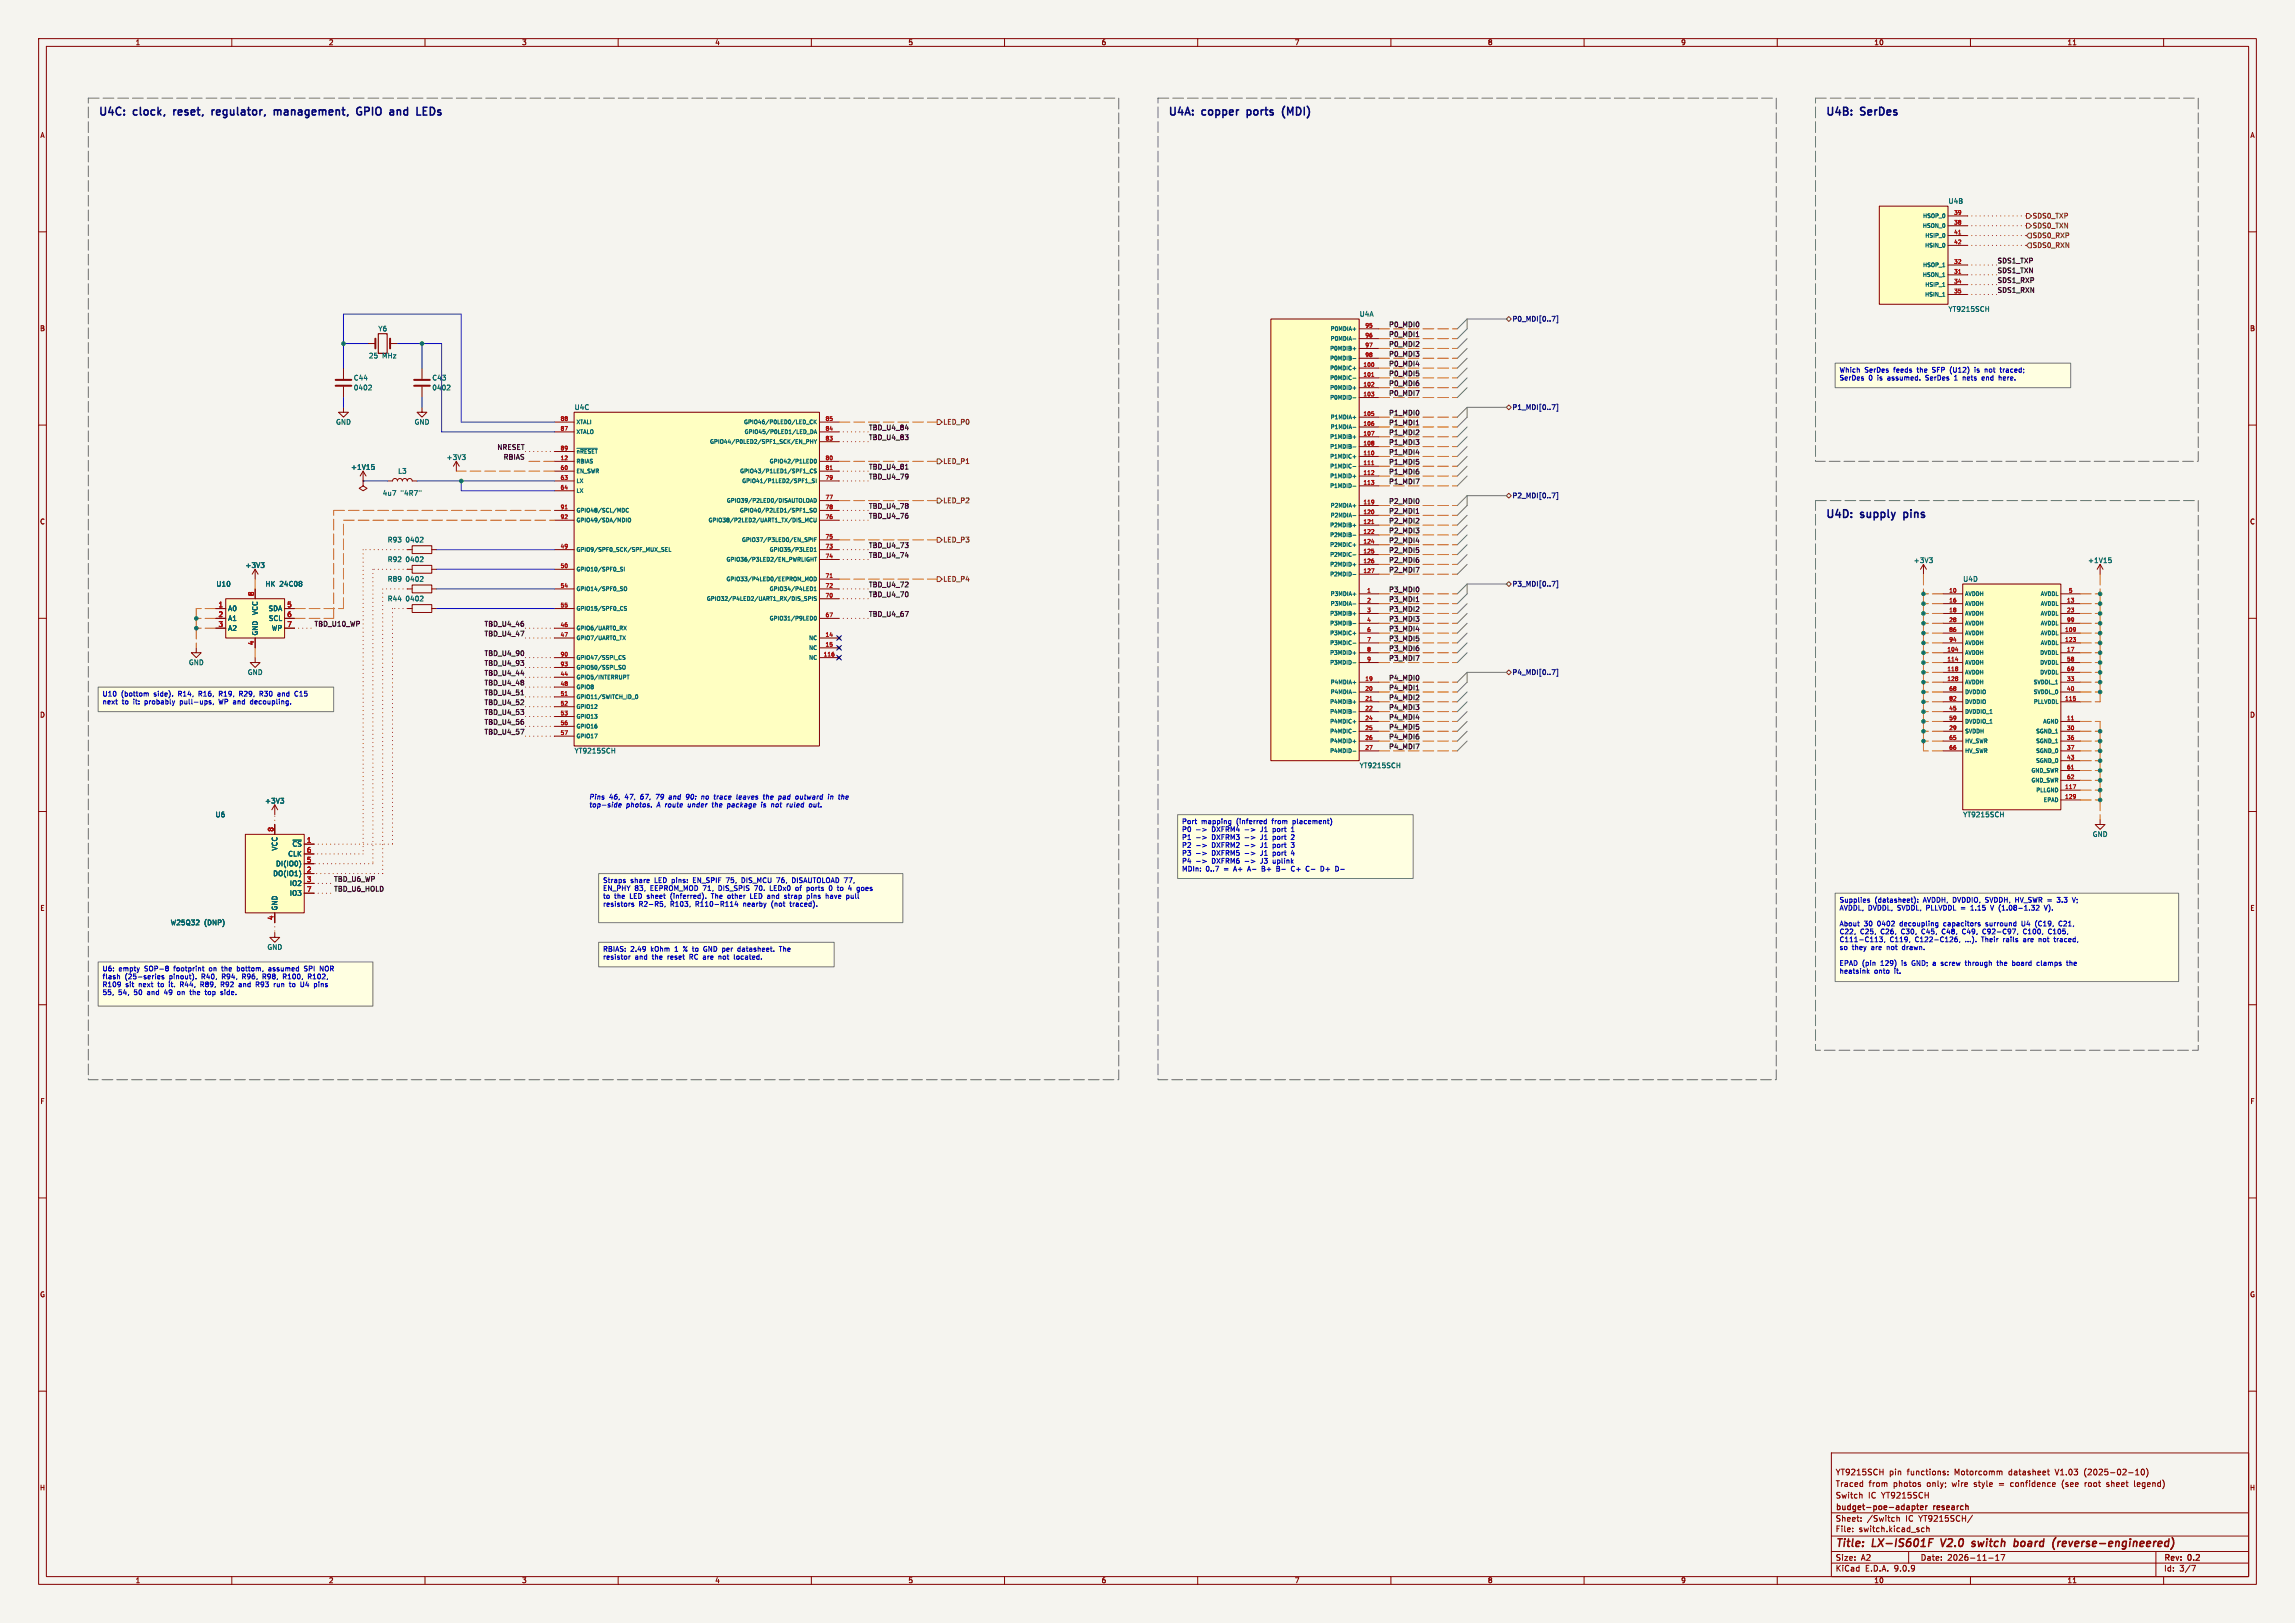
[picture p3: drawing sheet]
<svg xmlns="http://www.w3.org/2000/svg" width="594mm" height="420mm" viewBox="0 0 594 420" stroke-linecap="round" stroke-linejoin="round" font-family="sans-serif">
<defs><g id="words">
<g font-size="2.8" fill="#000084">
<text x="25.4" y="30.9">U4C:</text>
<text x="34.7" y="30.9">clock,</text>
<text x="45.9" y="30.9">reset,</text>
<text x="56.6" y="30.9">regulator,</text>
<text x="73.5" y="30.9">management,</text>
<text x="95.7" y="30.9">GPIO</text>
<text x="105.1" y="30.9">and</text>
<text x="112.8" y="30.9">LEDs</text>
<text x="302.3" y="30.9">U4A:</text>
<text x="311.3" y="30.9">copper</text>
<text x="323.7" y="30.9">ports</text>
<text x="333.6" y="30.9">(MDI)</text>
<text x="472.4" y="30.9">U4B:</text>
<text x="481.7" y="30.9">SerDes</text>
<text x="472.4" y="135">U4D:</text>
<text x="481.7" y="135">supply</text>
<text x="493.7" y="135">pins</text>
</g>
<g font-size="2.8" fill="#840000">
<text x="475" y="400.9">Title:</text>
<text x="484.7" y="400.9">LX-IS601F</text>
<text x="503.3" y="400.9">V2.0</text>
<text x="512.1" y="400.9">switch</text>
<text x="523.7" y="400.9">board</text>
<text x="534.5" y="400.9">(reverse-engineered)</text>
</g>
<g font-size="2.1" fill="#840000">
<text x="475" y="382">YT9215SCH</text>
<text x="488.9" y="382">pin</text>
<text x="493.7" y="382">functions:</text>
<text x="506" y="382">Motorcomm</text>
<text x="520.2" y="382">datasheet</text>
<text x="532.4" y="382">V1.03</text>
<text x="540" y="382">(2025-02-10)</text>
<text x="475" y="388">Switch</text>
<text x="475" y="385">Traced</text>
<text x="483.5" y="388">IC YT9215SCH</text>
<text x="483.7" y="385">from</text>
<text x="490.1" y="385">photos</text>
<text x="498.9" y="385">only;</text>
<text x="505.6" y="385">wire</text>
<text x="511.4" y="385">style</text>
<text x="517.9" y="385">=</text>
<text x="521.1" y="385">confidence</text>
<text x="534.5" y="385">(see</text>
<text x="540.6" y="385">root</text>
<text x="546.4" y="385">sheet</text>
<text x="553.7" y="385">legend)</text>
<text x="475" y="394">Sheet:</text>
<text x="475" y="391.2">budget-poe-adapter</text>
<text x="483.2" y="394">/Switch</text>
<text x="493.3" y="394">IC YT9215SCH/</text>
<text x="500.5" y="391.2">research</text>
<text x="475" y="396.7">File:</text>
<text x="481.1" y="396.7">switch.kicad_sch</text>
<text x="475" y="406.9">KiCad</text>
<text x="475" y="404.1">Size:</text>
<text x="481.7" y="404.1">A2</text>
<text x="482.7" y="406.9">E.D.A.</text>
<text x="490.3" y="406.9">9.0.9</text>
<text x="497" y="404.1">Date:</text>
<text x="504" y="404.1">2026-11-17</text>
<text x="560" y="404.3">Rev:</text>
<text x="560" y="406.9">Id:</text>
<text x="564.1" y="406.9">3/7</text>
<text x="566.4" y="404.3">0.2</text>
</g>
<g font-size="1.8" fill="#840000">
<text x="35" y="11.9">1</text>
<text x="85" y="11.9">2</text>
<text x="135" y="11.9">3</text>
<text x="185" y="11.9">4</text>
<text x="235" y="11.9">5</text>
<text x="285" y="11.9">6</text>
<text x="335" y="11.9">7</text>
<text x="385" y="11.9">8</text>
<text x="435" y="11.9">9</text>
<text x="485" y="11.9">10</text>
<text x="535" y="11.9">11</text>
<text x="10.3" y="35.9">A</text>
<text x="582.3" y="35.9">A</text>
<text x="10.3" y="85.9">B</text>
<text x="582.3" y="85.9">B</text>
<text x="10.3" y="135.9">C</text>
<text x="582.3" y="135.9">C</text>
<text x="10.3" y="185.9">D</text>
<text x="582.3" y="185.9">D</text>
<text x="10.3" y="235.9">E</text>
<text x="582.3" y="235.9">E</text>
<text x="10.3" y="285.9">F</text>
<text x="582.3" y="285.9">F</text>
<text x="10.3" y="335.9">G</text>
<text x="582.3" y="335.9">G</text>
<text x="10.2" y="385.9">H</text>
<text x="582.2" y="385.9">H</text>
<text x="35" y="409.9">1</text>
<text x="85" y="409.9">2</text>
<text x="135" y="409.9">3</text>
<text x="185" y="409.9">4</text>
<text x="235" y="409.9">5</text>
<text x="285" y="409.9">6</text>
<text x="335" y="409.9">7</text>
<text x="385" y="409.9">8</text>
<text x="435" y="409.9">9</text>
<text x="485" y="409.9">10</text>
<text x="535" y="409.9">11</text>
</g>
<g font-size="1.8" fill="#006464">
<text x="504.2" y="52.9">U4B</text>
<text x="351.8" y="82.1">U4A</text>
<text x="504.2" y="80.9">YT9215SCH</text>
<text x="97.8" y="86">Y6</text>
<text x="95.4" y="92.9">25</text>
<text x="98.9" y="92.9">MHz</text>
<text x="91.4" y="98.7">C44</text>
<text x="91.4" y="101.2">0402</text>
<text x="111.8" y="98.7">C43</text>
<text x="111.8" y="101.2">0402</text>
<text x="148.6" y="106.3">U4C</text>
<text x="86.9" y="110.1">GND</text>
<text x="107.2" y="110.1">GND</text>
<text x="115.5" y="119.2">+3V3</text>
<text x="90.7" y="121.8">+1V15</text>
<text x="102.9" y="122.8">L3</text>
<text x="99" y="128.5">4u7</text>
<text x="103.7" y="128.5">&quot;4R7&quot;</text>
<text x="100.2" y="140.6">R93</text>
<text x="104.8" y="140.6">0402</text>
<text x="63.4" y="147.2">+3V3</text>
<text x="100.2" y="145.6">R92</text>
<text x="104.8" y="145.6">0402</text>
<text x="495.2" y="145.9">+3V3</text>
<text x="540.3" y="145.9">+1V15</text>
<text x="55.9" y="152">U10</text>
<text x="68.6" y="152">HK</text>
<text x="72.4" y="152">24C08</text>
<text x="100.2" y="155.8">R44</text>
<text x="100.2" y="150.7">R89</text>
<text x="104.8" y="155.8">0402</text>
<text x="104.8" y="150.7">0402</text>
<text x="508" y="150.7">U4D</text>
<text x="58.9" y="158.3">A0</text>
<text x="58.9" y="160.9">A1</text>
<text x="66.9" y="159.3" transform="rotate(-90 66.9 159.3)">VCC</text>
<text x="69.4" y="158.3">SDA</text>
<text x="69.4" y="160.9">SCL</text>
<text x="58.9" y="163.4">A2</text>
<text x="66.9" y="164.6" transform="rotate(-90 66.9 164.6)">GND</text>
<text x="70.2" y="163.4">WP</text>
<text x="48.8" y="172.3">GND</text>
<text x="64" y="174.9">GND</text>
<text x="148.6" y="195.2">YT9215SCH</text>
<text x="351.8" y="199">YT9215SCH</text>
<text x="68.5" y="208.1">+3V3</text>
<text x="55.7" y="211.7">U6</text>
<text x="508" y="211.7">YT9215SCH</text>
<text x="72" y="220.2" transform="rotate(-90 72 220.2)">VCC</text>
<text x="74.5" y="221.8">CLK</text>
<text x="75.5" y="219.3">~{CS}</text>
<text x="541.5" y="216.8">GND</text>
<text x="70.6" y="226.9">DO(IO1)</text>
<text x="71.3" y="224.4">DI(IO0)</text>
<text x="74.9" y="229.5">IO2</text>
<text x="74.9" y="232">IO3</text>
<text x="44.1" y="239.6">W25Q32</text>
<text x="52.8" y="239.6">(DNP)</text>
<text x="72" y="235.7" transform="rotate(-90 72 235.7)">GND</text>
<text x="69.1" y="246">GND</text>
</g>
<g font-size="1.8" fill="#725600">
<text x="526" y="59.3">SDS0_TXN</text>
<text x="526" y="56.7">SDS0_TXP</text>
<text x="526" y="64.4">SDS0_RXN</text>
<text x="526" y="61.8">SDS0_RXP</text>
<text x="244" y="110.1">LED_P0</text>
<text x="244" y="120.2">LED_P1</text>
<text x="244" y="130.4">LED_P2</text>
<text x="244" y="140.6">LED_P3</text>
<text x="244" y="150.7">LED_P4</text>
</g>
<g font-size="1.8" fill="#0f0f0f">
<text x="516.9" y="70.8">SDS1_TXN</text>
<text x="516.9" y="68.2">SDS1_TXP</text>
<text x="516.9" y="75.9">SDS1_RXN</text>
<text x="516.9" y="73.3">SDS1_RXP</text>
<text x="359.4" y="87.3">P0_MDI1</text>
<text x="359.4" y="84.7">P0_MDI0</text>
<text x="359.4" y="89.8">P0_MDI2</text>
<text x="359.4" y="94.9">P0_MDI4</text>
<text x="359.4" y="92.4">P0_MDI3</text>
<text x="359.4" y="97.4">P0_MDI5</text>
<text x="359.4" y="100">P0_MDI6</text>
<text x="359.4" y="102.5">P0_MDI7</text>
<text x="359.4" y="107.6">P1_MDI0</text>
<text x="224.8" y="111.4">TBD_U4_84</text>
<text x="224.8" y="114">TBD_U4_83</text>
<text x="359.4" y="112.7">P1_MDI2</text>
<text x="359.4" y="110.1">P1_MDI1</text>
<text x="128.6" y="116.5">NRESET</text>
<text x="130.2" y="119">RBIAS</text>
<text x="359.4" y="115.2">P1_MDI3</text>
<text x="359.4" y="117.8">P1_MDI4</text>
<text x="224.8" y="121.6">TBD_U4_81</text>
<text x="224.8" y="124.1">TBD_U4_79</text>
<text x="359.4" y="120.3">P1_MDI5</text>
<text x="359.4" y="122.8">P1_MDI6</text>
<text x="359.4" y="125.4">P1_MDI7</text>
<text x="224.8" y="131.7">TBD_U4_78</text>
<text x="359.4" y="130.5">P2_MDI0</text>
<text x="224.8" y="134.3">TBD_U4_76</text>
<text x="359.4" y="135.5">P2_MDI2</text>
<text x="359.4" y="133">P2_MDI1</text>
<text x="224.8" y="141.9">TBD_U4_73</text>
<text x="359.4" y="143.2">P2_MDI5</text>
<text x="359.4" y="138.1">P2_MDI3</text>
<text x="359.4" y="140.6">P2_MDI4</text>
<text x="224.8" y="144.4">TBD_U4_74</text>
<text x="359.4" y="148.2">P2_MDI7</text>
<text x="359.4" y="145.7">P2_MDI6</text>
<text x="224.8" y="152.1">TBD_U4_72</text>
<text x="224.8" y="154.6">TBD_U4_70</text>
<text x="359.4" y="153.3">P3_MDI0</text>
<text x="359.4" y="155.9">P3_MDI1</text>
<text x="224.8" y="159.7">TBD_U4_67</text>
<text x="359.4" y="160.9">P3_MDI3</text>
<text x="359.4" y="158.4">P3_MDI2</text>
<text x="81.3" y="162.2">TBD_U10_WP</text>
<text x="125.3" y="164.8">TBD_U4_47</text>
<text x="125.3" y="162.2">TBD_U4_46</text>
<text x="359.4" y="166">P3_MDI5</text>
<text x="359.4" y="163.5">P3_MDI4</text>
<text x="125.3" y="172.4">TBD_U4_93</text>
<text x="125.3" y="169.8">TBD_U4_90</text>
<text x="359.4" y="171.1">P3_MDI7</text>
<text x="359.4" y="168.6">P3_MDI6</text>
<text x="125.3" y="177.5">TBD_U4_48</text>
<text x="125.3" y="174.9">TBD_U4_44</text>
<text x="125.3" y="180">TBD_U4_51</text>
<text x="359.4" y="176.2">P4_MDI0</text>
<text x="359.4" y="178.7">P4_MDI1</text>
<text x="125.3" y="185.1">TBD_U4_53</text>
<text x="125.3" y="182.5">TBD_U4_52</text>
<text x="359.4" y="181.3">P4_MDI2</text>
<text x="359.4" y="183.8">P4_MDI3</text>
<text x="125.3" y="190.2">TBD_U4_57</text>
<text x="125.3" y="187.6">TBD_U4_56</text>
<text x="359.4" y="188.9">P4_MDI5</text>
<text x="359.4" y="191.4">P4_MDI6</text>
<text x="359.4" y="186.3">P4_MDI4</text>
<text x="359.4" y="194">P4_MDI7</text>
<text x="86.4" y="230.8">TBD_U6_HOLD</text>
<text x="86.4" y="228.3">TBD_U6_WP</text>
</g>
<g font-size="1.8" fill="#000084">
<text x="391.4" y="83.4">P0_MDI[0..7]</text>
<text x="391.4" y="106.3">P1_MDI[0..7]</text>
<text x="391.4" y="129.1">P2_MDI[0..7]</text>
<text x="391.4" y="152">P3_MDI[0..7]</text>
<text x="391.4" y="174.9">P4_MDI[0..7]</text>
</g>
<g font-size="1.8" fill="#0000c2">
<text x="476" y="96.7">Which</text>
<text x="476" y="98.8">SerDes</text>
<text x="482.6" y="96.7">SerDes</text>
<text x="483.7" y="98.8">0</text>
<text x="486" y="98.8">is</text>
<text x="488.8" y="98.8">assumed.</text>
<text x="490.3" y="96.7">feeds</text>
<text x="496.5" y="96.7">the</text>
<text x="498.9" y="98.8">SerDes</text>
<text x="500.6" y="96.7">SFP</text>
<text x="505.4" y="96.7">(U12)</text>
<text x="506.5" y="98.8">1</text>
<text x="508.9" y="98.8">nets</text>
<text x="512" y="96.7">is</text>
<text x="514.1" y="98.8">end</text>
<text x="514.8" y="96.7">not</text>
<text x="518.6" y="98.8">here.</text>
<text x="519" y="96.7">traced;</text>
<text x="26.4" y="180.6">U10</text>
<text x="26.4" y="182.6">next</text>
<text x="31.3" y="180.6">(bottom</text>
<text x="31.6" y="182.6">to</text>
<text x="34.6" y="182.6">it:</text>
<text x="37.7" y="182.6">probably</text>
<text x="40" y="180.6">side).</text>
<text x="46.5" y="180.6">R14,</text>
<text x="47.1" y="182.6">pull-ups,</text>
<text x="51.9" y="180.6">R16,</text>
<text x="57.4" y="182.6">WP and</text>
<text x="57.4" y="180.6">R19,</text>
<text x="62.8" y="180.6">R29,</text>
<text x="65.9" y="182.6">decoupling.</text>
<text x="68.3" y="180.6">R30</text>
<text x="73.2" y="180.6">and</text>
<text x="77.8" y="180.6">C15</text>
<text x="152.4" y="207.2">Pins</text>
<text x="152.4" y="209.3">top-side</text>
<text x="157.6" y="207.2">46,</text>
<text x="161.8" y="207.2">47,</text>
<text x="162" y="209.3">photos.</text>
<text x="166" y="207.2">67,</text>
<text x="170.2" y="209.3">A route</text>
<text x="170.2" y="207.2">79</text>
<text x="173.8" y="207.2">and</text>
<text x="178.4" y="207.2">90:</text>
<text x="178.5" y="209.3">under</text>
<text x="182.6" y="207.2">no</text>
<text x="185" y="209.3">the</text>
<text x="186.1" y="207.2">trace</text>
<text x="189.1" y="209.3">package</text>
<text x="192.1" y="207.2">leaves</text>
<text x="198.1" y="209.3">is</text>
<text x="199.2" y="207.2">the</text>
<text x="200.9" y="209.3">not</text>
<text x="203.4" y="207.2">pad</text>
<text x="205.1" y="209.3">ruled</text>
<text x="208" y="207.2">outward</text>
<text x="211.1" y="209.3">out.</text>
<text x="216.6" y="207.2">in</text>
<text x="219.5" y="207.2">the</text>
<text x="305.8" y="213.6">Port</text>
<text x="305.8" y="215.6">P0</text>
<text x="310.9" y="213.6">mapping</text>
<text x="313.8" y="215.6">DXFRM4</text>
<text x="320.1" y="213.6">(inferred</text>
<text x="326.8" y="215.6">J1</text>
<text x="329.5" y="213.6">from</text>
<text x="330.1" y="215.6">port</text>
<text x="335.1" y="213.6">placement)</text>
<text x="335.1" y="215.6">1</text>
<text x="305.8" y="217.7">P1</text>
<text x="305.8" y="219.7">P2</text>
<text x="305.8" y="221.8">P3</text>
<text x="313.8" y="217.7">DXFRM3</text>
<text x="313.8" y="219.7">DXFRM2</text>
<text x="313.8" y="221.8">DXFRM5</text>
<text x="326.8" y="217.7">J1</text>
<text x="326.8" y="219.7">J1</text>
<text x="326.8" y="221.8">J1</text>
<text x="330.1" y="217.7">port</text>
<text x="330.1" y="219.7">port</text>
<text x="330.1" y="221.8">port</text>
<text x="335.1" y="217.7">2</text>
<text x="335.1" y="219.7">3</text>
<text x="335.1" y="221.8">4</text>
<text x="305.8" y="223.8">P4</text>
<text x="305.8" y="225.8">MDIn:</text>
<text x="312.1" y="225.8">0..7</text>
<text x="313.8" y="223.8">DXFRM6</text>
<text x="316.9" y="225.8">=</text>
<text x="319.6" y="225.8">A+</text>
<text x="323.5" y="225.8">A-</text>
<text x="326.8" y="223.8">J3</text>
<text x="327.3" y="225.8">B+</text>
<text x="330.1" y="223.8">uplink</text>
<text x="331.3" y="225.8">B-</text>
<text x="335.3" y="225.8">C+</text>
<text x="343.3" y="225.8">D+</text>
<text x="156" y="228.8">Straps</text>
<text x="156" y="230.9">EN_PHY 83,</text>
<text x="156" y="232.9">to</text>
<text x="159" y="232.9">the</text>
<text x="163.1" y="232.9">LED sheet</text>
<text x="163.2" y="228.8">share</text>
<text x="168.5" y="230.9">EEPROM_MOD 71,</text>
<text x="169.6" y="228.8">LED pins:</text>
<text x="174" y="232.9">(inferred).</text>
<text x="179.9" y="228.8">EN_SPIF</text>
<text x="184.9" y="232.9">The</text>
<text x="186.5" y="230.9">DIS_SPIS</text>
<text x="188.7" y="228.8">75,</text>
<text x="189.2" y="232.9">other</text>
<text x="192.9" y="228.8">DIS_MCU</text>
<text x="195.3" y="232.9">LED and</text>
<text x="196" y="230.9">70.</text>
<text x="200.2" y="230.9">LEDx0</text>
<text x="202.1" y="228.8">76,</text>
<text x="204.5" y="232.9">strap</text>
<text x="206.3" y="228.8">DISAUTOLOAD 77,</text>
<text x="207" y="230.9">of</text>
<text x="210.1" y="230.9">ports</text>
<text x="210.6" y="232.9">pins</text>
<text x="215.7" y="232.9">have</text>
<text x="216.1" y="230.9">0</text>
<text x="218.5" y="230.9">to</text>
<text x="221.2" y="232.9">pull</text>
<text x="221.5" y="230.9">4</text>
<text x="223.9" y="230.9">goes</text>
<text x="476" y="233.9">Supplies</text>
<text x="485.2" y="233.9">(datasheet):</text>
<text x="497.9" y="233.9">AVDDH, DVDDIO,</text>
<text x="514.4" y="233.9">SVDDH,</text>
<text x="522.3" y="233.9">HV_SWR =</text>
<text x="533.6" y="233.9">3.3</text>
<text x="537.7" y="233.9">V;</text>
<text x="156" y="234.9">resistors</text>
<text x="165.4" y="234.9">R2-R5,</text>
<text x="173.7" y="234.9">R103,</text>
<text x="180.3" y="234.9">R110-R114</text>
<text x="192.9" y="234.9">nearby</text>
<text x="200.3" y="234.9">(not</text>
<text x="205.4" y="234.9">traced).</text>
<text x="476" y="235.9">AVDDL, DVDDL, SVDDL,</text>
<text x="498.9" y="235.9">PLLVDDL</text>
<text x="508" y="235.9">=</text>
<text x="510.8" y="235.9">1.15</text>
<text x="516.2" y="235.9">V (1.08-1.32</text>
<text x="530.5" y="235.9">V).</text>
<text x="476" y="240">About</text>
<text x="476" y="242.1">C22,</text>
<text x="476" y="244.1">C111-C113,</text>
<text x="481.5" y="242.1">C25,</text>
<text x="482.4" y="240">30</text>
<text x="486" y="240">0402</text>
<text x="486.9" y="242.1">C26,</text>
<text x="489.2" y="244.1">C119,</text>
<text x="492" y="240">decoupling</text>
<text x="492.4" y="242.1">C30,</text>
<text x="495.8" y="244.1">C122-C126,</text>
<text x="497.9" y="242.1">C45,</text>
<text x="503.3" y="242.1">C48,</text>
<text x="503.6" y="240">capacitors</text>
<text x="508.8" y="242.1">C49,</text>
<text x="509" y="244.1">...).</text>
<text x="513.4" y="244.1">Their</text>
<text x="514.3" y="242.1">C92-C97,</text>
<text x="514.6" y="240">surround</text>
<text x="519.2" y="244.1">rails</text>
<text x="524.2" y="240">U4</text>
<text x="524.6" y="244.1">are</text>
<text x="525" y="242.1">C100,</text>
<text x="527.9" y="240">(C19,</text>
<text x="528.8" y="244.1">not</text>
<text x="531.7" y="242.1">C105,</text>
<text x="533" y="244.1">traced,</text>
<text x="534.2" y="240">C21,</text>
<text x="26.4" y="251.7">U6:</text>
<text x="30.7" y="251.7">empty</text>
<text x="37.5" y="251.7">SOP-8</text>
<text x="45.3" y="251.7">footprint</text>
<text x="54.6" y="251.7">on</text>
<text x="58.1" y="251.7">the</text>
<text x="62.2" y="251.7">bottom,</text>
<text x="70.6" y="251.7">assumed</text>
<text x="80.1" y="251.7">SPI</text>
<text x="84.3" y="251.7">NOR</text>
<text x="156" y="246.6">RBIAS:</text>
<text x="156" y="248.6">resistor</text>
<text x="163.2" y="246.6">2.49</text>
<text x="164.3" y="248.6">and</text>
<text x="168.6" y="246.6">kOhm</text>
<text x="169" y="248.6">the</text>
<text x="173.1" y="248.6">reset</text>
<text x="175" y="246.6">1</text>
<text x="177.3" y="246.6">% to</text>
<text x="179" y="248.6">RC are</text>
<text x="183" y="246.6">GND per</text>
<text x="186.9" y="248.6">not</text>
<text x="191.1" y="248.6">located.</text>
<text x="192.2" y="246.6">datasheet.</text>
<text x="203.3" y="246.6">The</text>
<text x="476" y="246.2">so</text>
<text x="476" y="250.3">EPAD (pin</text>
<text x="479.4" y="246.2">they</text>
<text x="484.5" y="246.2">are</text>
<text x="486.9" y="250.3">129)</text>
<text x="488.7" y="246.2">not</text>
<text x="492.5" y="250.3">is</text>
<text x="492.8" y="246.2">drawn.</text>
<text x="495.3" y="250.3">GND; a</text>
<text x="503.3" y="250.3">screw</text>
<text x="509.8" y="250.3">through</text>
<text x="518.2" y="250.3">the</text>
<text x="522.3" y="250.3">board</text>
<text x="528.9" y="250.3">clamps</text>
<text x="536.8" y="250.3">the</text>
<text x="26.4" y="253.7">flash</text>
<text x="26.4" y="255.8">R109</text>
<text x="26.4" y="257.8">55,</text>
<text x="30.6" y="257.8">54,</text>
<text x="32.3" y="253.7">(25-series</text>
<text x="32.5" y="255.8">sit</text>
<text x="34.8" y="257.8">50</text>
<text x="36" y="255.8">next</text>
<text x="38.4" y="257.8">and</text>
<text x="41.2" y="255.8">to</text>
<text x="43" y="257.8">49</text>
<text x="43.9" y="253.7">pinout).</text>
<text x="44.2" y="255.8">it.</text>
<text x="46.6" y="257.8">on</text>
<text x="47.3" y="255.8">R44,</text>
<text x="50.1" y="257.8">the</text>
<text x="52.5" y="253.7">R40,</text>
<text x="52.8" y="255.8">R89,</text>
<text x="54.2" y="257.8">top</text>
<text x="58" y="253.7">R94,</text>
<text x="58.3" y="255.8">R92</text>
<text x="58.4" y="257.8">side.</text>
<text x="63.1" y="255.8">and</text>
<text x="63.4" y="253.7">R96,</text>
<text x="67.7" y="255.8">R93</text>
<text x="68.9" y="253.7">R98,</text>
<text x="72.6" y="255.8">run</text>
<text x="74.4" y="253.7">R100,</text>
<text x="76.9" y="255.8">to</text>
<text x="79.9" y="255.8">U4</text>
<text x="81" y="253.7">R102,</text>
<text x="83.6" y="255.8">pins</text>
<text x="476" y="252.3">heatsink</text>
<text x="485.1" y="252.3">onto</text>
<text x="490.4" y="252.3">it.</text>
</g>
<g font-size="1.8" fill="#a90000">
<text x="65.8" y="154.4" transform="rotate(-90 65.8 154.4)">8</text>
<text x="56.4" y="157.2">1</text>
<text x="56.4" y="159.8">2</text>
<text x="74.2" y="157.2">5</text>
<text x="74.2" y="159.8">6</text>
<text x="56.4" y="162.3">3</text>
<text x="65.8" y="167.1" transform="rotate(-90 65.8 167.1)">4</text>
<text x="74.2" y="162.3">7</text>
<text x="70.9" y="215.3" transform="rotate(-90 70.9 215.3)">8</text>
<text x="79.3" y="218.2">1</text>
<text x="79.3" y="220.7">6</text>
<text x="79.3" y="223.3">5</text>
<text x="79.3" y="225.8">2</text>
<text x="79.3" y="228.3">3</text>
<text x="79.3" y="230.9">7</text>
<text x="70.9" y="238.2" transform="rotate(-90 70.9 238.2)">4</text>
</g>
<g font-size="1.4" fill="#006464">
<text x="497.5" y="59.2">HSON_0</text>
<text x="497.6" y="56.6">HSOP_0</text>
<text x="498.1" y="64.2">HSIN_0</text>
<text x="498.2" y="61.7">HSIP_0</text>
<text x="497.5" y="71.9">HSON_1</text>
<text x="497.6" y="69.3">HSOP_1</text>
<text x="498.1" y="76.9">HSIN_1</text>
<text x="498.2" y="74.4">HSIP_1</text>
<text x="344.3" y="85.8">P0MDIA+</text>
<text x="344.3" y="88.4">P0MDIA-</text>
<text x="344.1" y="90.9">P0MDIB+</text>
<text x="344.1" y="93.4">P0MDIB-</text>
<text x="344.1" y="96">P0MDIC+</text>
<text x="344.1" y="98.5">P0MDIC-</text>
<text x="344.1" y="101.1">P0MDID+</text>
<text x="344.1" y="103.6">P0MDID-</text>
<text x="149.1" y="110">XTALI</text>
<text x="149.1" y="112.5">XTALO</text>
<text x="192.4" y="110">GPIO46/P0LED0/LED_CK</text>
<text x="192.6" y="112.5">GPIO45/P0LED1/LED_DA</text>
<text x="344.1" y="113.8">P1MDIB+</text>
<text x="344.3" y="108.7">P1MDIA+</text>
<text x="344.3" y="111.2">P1MDIA-</text>
<text x="149.1" y="117.6">~{nRESET}</text>
<text x="183.6" y="115">GPIO44/P0LED2/SPF1_SCK/EN_PHY</text>
<text x="344.1" y="116.3">P1MDIB-</text>
<text x="344.1" y="118.8">P1MDIC+</text>
<text x="149.1" y="120.1">RBIAS</text>
<text x="149.1" y="122.7">EN_SWR</text>
<text x="149.1" y="125.2">LX</text>
<text x="191.4" y="122.7">GPIO43/P1LED1/SPF1_CS</text>
<text x="191.9" y="125.2">GPIO41/P1LED2/SPF1_SI</text>
<text x="199" y="120.1">GPIO42/P1LED0</text>
<text x="344.1" y="121.4">P1MDIC-</text>
<text x="344.1" y="123.9">P1MDID+</text>
<text x="149.1" y="127.7">LX</text>
<text x="188" y="130.3">GPIO39/P2LED0/DISAUTOLOAD</text>
<text x="344.1" y="126.5">P1MDID-</text>
<text x="344.3" y="131.5">P2MDIA+</text>
<text x="149.1" y="132.8">GPIO48/SCL/MDC</text>
<text x="149.1" y="135.4">GPIO49/SDA/MDIO</text>
<text x="183.2" y="135.4">GPIO38/P2LED2/UART1_TX/DIS_MCU</text>
<text x="191.3" y="132.8">GPIO40/P2LED1/SPF1_SO</text>
<text x="344.1" y="136.6">P2MDIB+</text>
<text x="344.3" y="134.1">P2MDIA-</text>
<text x="149.1" y="143">GPIO9/SPF0_SCK/SPF_MUX_SEL</text>
<text x="191.9" y="140.4">GPIO37/P3LED0/EN_SPIF</text>
<text x="199" y="143">GPIO35/P3LED1</text>
<text x="344.1" y="139.2">P2MDIB-</text>
<text x="344.1" y="141.7">P2MDIC+</text>
<text x="149.1" y="148.1">GPIO10/SPF0_SI</text>
<text x="187.9" y="145.5">GPIO36/P3LED2/EN_PWRLIGHT</text>
<text x="344.1" y="144.2">P2MDIC-</text>
<text x="344.1" y="146.8">P2MDID+</text>
<text x="344.1" y="149.3">P2MDID-</text>
<text x="149.1" y="153.1">GPIO14/SPF0_SO</text>
<text x="182.8" y="155.7">GPIO32/P4LED2/UART1_RX/DIS_SPIS</text>
<text x="187.9" y="150.6">GPIO33/P4LED0/EEPROM_MOD</text>
<text x="199" y="153.1">GPIO34/P4LED1</text>
<text x="344.3" y="154.4">P3MDIA+</text>
<text x="508.5" y="154.4">AVDDH</text>
<text x="528" y="154.4">AVDDL</text>
<text x="149.1" y="158.2">GPIO15/SPF0_CS</text>
<text x="199" y="160.8">GPIO31/P9LED0</text>
<text x="344.1" y="159.5">P3MDIB+</text>
<text x="344.3" y="156.9">P3MDIA-</text>
<text x="508.5" y="156.9">AVDDH</text>
<text x="508.5" y="159.5">AVDDH</text>
<text x="528" y="156.9">AVDDL</text>
<text x="528" y="159.5">AVDDL</text>
<text x="149.1" y="163.3">GPIO6/UART0_RX</text>
<text x="149.1" y="165.8">GPIO7/UART0_TX</text>
<text x="209.2" y="165.8">NC</text>
<text x="344.1" y="162">P3MDIB-</text>
<text x="344.1" y="164.6">P3MDIC+</text>
<text x="344.1" y="167.1">P3MDIC-</text>
<text x="508.5" y="162">AVDDH</text>
<text x="508.5" y="164.6">AVDDH</text>
<text x="508.5" y="167.1">AVDDH</text>
<text x="528" y="162">AVDDL</text>
<text x="528" y="164.6">AVDDL</text>
<text x="528" y="167.1">AVDDL</text>
<text x="149.1" y="170.9">GPIO47/SSPI_CS</text>
<text x="149.1" y="173.5">GPIO50/SSPI_SO</text>
<text x="209.2" y="168.4">NC</text>
<text x="209.2" y="170.9">NC</text>
<text x="344.1" y="169.6">P3MDID+</text>
<text x="344.1" y="172.2">P3MDID-</text>
<text x="508.5" y="169.6">AVDDH</text>
<text x="508.5" y="172.2">AVDDH</text>
<text x="527.9" y="169.6">DVDDL</text>
<text x="527.9" y="172.2">DVDDL</text>
<text x="149.1" y="176">GPIO5/INTERRUPT</text>
<text x="149.1" y="178.5">GPIO8</text>
<text x="344.3" y="177.3">P4MDIA+</text>
<text x="344.3" y="179.8">P4MDIA-</text>
<text x="508.5" y="174.7">AVDDH</text>
<text x="508.5" y="177.3">AVDDH</text>
<text x="508.5" y="179.8">DVDDIO</text>
<text x="526.2" y="177.3">SVDDL_1</text>
<text x="526.2" y="179.8">SVDDL_0</text>
<text x="527.9" y="174.7">DVDDL</text>
<text x="149.1" y="181.1">GPIO11/SWITCH_ID_0</text>
<text x="149.1" y="183.6">GPIO12</text>
<text x="344.1" y="182.3">P4MDIB+</text>
<text x="344.1" y="184.9">P4MDIB-</text>
<text x="508.5" y="182.3">DVDDIO</text>
<text x="508.5" y="184.9">DVDDIO_1</text>
<text x="526.3" y="182.3">PLLVDDL</text>
<text x="149.1" y="186.2">GPIO13</text>
<text x="149.1" y="188.7">GPIO16</text>
<text x="149.1" y="191.2">GPIO17</text>
<text x="344.1" y="187.4">P4MDIC+</text>
<text x="344.1" y="190">P4MDIC-</text>
<text x="508.5" y="187.4">DVDDIO_1</text>
<text x="508.5" y="190">SVDDH</text>
<text x="526.8" y="190">SGND_1</text>
<text x="528.7" y="187.4">AGND</text>
<text x="344.1" y="192.5">P4MDID+</text>
<text x="344.1" y="195">P4MDID-</text>
<text x="508.5" y="192.5">HV_SWR</text>
<text x="508.5" y="195">HV_SWR</text>
<text x="526.8" y="192.5">SGND_1</text>
<text x="526.8" y="195">SGND_0</text>
<text x="526.8" y="197.6">SGND_0</text>
<text x="525.6" y="200.1">GND_SWR</text>
<text x="525.6" y="202.7">GND_SWR</text>
<text x="526.9" y="205.2">PLLGND</text>
<text x="528.8" y="207.7">EPAD</text>
</g>
<g font-size="1.4" fill="#a90000">
<text x="505.6" y="55.6">39</text>
<text x="505.6" y="58.2">38</text>
<text x="505.6" y="60.7">41</text>
<text x="505.6" y="63.2">42</text>
<text x="505.6" y="68.3">32</text>
<text x="505.6" y="70.9">31</text>
<text x="505.6" y="73.4">34</text>
<text x="505.6" y="75.9">35</text>
<text x="353.2" y="84.8">95</text>
<text x="353.2" y="87.4">96</text>
<text x="353.2" y="89.9">97</text>
<text x="352.8" y="95">100</text>
<text x="353.2" y="92.5">98</text>
<text x="352.8" y="97.5">101</text>
<text x="352.8" y="100.1">102</text>
<text x="352.8" y="102.6">103</text>
<text x="352.8" y="107.7">105</text>
<text x="145" y="109">88</text>
<text x="145" y="111.5">87</text>
<text x="213.5" y="109">85</text>
<text x="213.5" y="111.5">84</text>
<text x="352.8" y="110.2">106</text>
<text x="352.8" y="112.8">107</text>
<text x="145" y="116.6">89</text>
<text x="145" y="119.1">12</text>
<text x="213.5" y="114">83</text>
<text x="213.5" y="119.1">80</text>
<text x="352.8" y="115.3">108</text>
<text x="352.8" y="117.9">110</text>
<text x="145" y="121.7">60</text>
<text x="145" y="124.2">63</text>
<text x="213.5" y="121.7">81</text>
<text x="213.5" y="124.2">79</text>
<text x="352.8" y="120.4">111</text>
<text x="352.8" y="122.9">112</text>
<text x="352.8" y="125.5">113</text>
<text x="145" y="126.7">64</text>
<text x="145" y="131.8">91</text>
<text x="213.5" y="129.3">77</text>
<text x="213.5" y="131.8">78</text>
<text x="352.8" y="130.6">119</text>
<text x="145" y="134.4">92</text>
<text x="213.5" y="134.4">76</text>
<text x="352.8" y="133.1">120</text>
<text x="352.8" y="135.6">121</text>
<text x="145" y="142">49</text>
<text x="213.5" y="139.4">75</text>
<text x="213.5" y="142">73</text>
<text x="352.8" y="138.2">122</text>
<text x="352.8" y="140.7">124</text>
<text x="352.8" y="143.3">125</text>
<text x="145" y="147.1">50</text>
<text x="213.5" y="144.5">74</text>
<text x="213.5" y="149.6">71</text>
<text x="352.8" y="145.8">126</text>
<text x="352.8" y="148.3">127</text>
<text x="145" y="152.1">54</text>
<text x="213.5" y="152.1">72</text>
<text x="213.5" y="154.7">70</text>
<text x="353.7" y="153.4">1</text>
<text x="353.7" y="156">2</text>
<text x="504.4" y="153.4">10</text>
<text x="504.4" y="156">16</text>
<text x="534.8" y="156">13</text>
<text x="535.3" y="153.4">5</text>
<text x="145" y="157.2">55</text>
<text x="213.5" y="159.8">67</text>
<text x="353.7" y="158.5">3</text>
<text x="353.7" y="161">4</text>
<text x="504.4" y="158.5">18</text>
<text x="504.4" y="161">28</text>
<text x="534.8" y="158.5">23</text>
<text x="534.8" y="161">99</text>
<text x="145" y="162.3">46</text>
<text x="145" y="164.8">47</text>
<text x="213.5" y="164.8">14</text>
<text x="213.5" y="167.4">15</text>
<text x="353.7" y="163.6">6</text>
<text x="353.7" y="166.1">7</text>
<text x="504.4" y="163.6">86</text>
<text x="504.4" y="166.1">94</text>
<text x="534.4" y="163.6">109</text>
<text x="534.4" y="166.1">123</text>
<text x="145" y="169.9">90</text>
<text x="145" y="172.5">93</text>
<text x="213.1" y="169.9">116</text>
<text x="353.7" y="168.7">8</text>
<text x="353.7" y="171.2">9</text>
<text x="503.9" y="168.7">104</text>
<text x="503.9" y="171.2">114</text>
<text x="503.9" y="173.7">118</text>
<text x="534.8" y="168.7">17</text>
<text x="534.8" y="171.2">58</text>
<text x="534.8" y="173.7">69</text>
<text x="145" y="175">44</text>
<text x="145" y="177.5">48</text>
<text x="353.2" y="176.3">19</text>
<text x="353.2" y="178.8">20</text>
<text x="503.9" y="176.3">128</text>
<text x="504.4" y="178.8">68</text>
<text x="534.8" y="176.3">33</text>
<text x="534.8" y="178.8">40</text>
<text x="145" y="180.1">51</text>
<text x="145" y="182.6">52</text>
<text x="145" y="185.2">53</text>
<text x="353.2" y="181.4">21</text>
<text x="353.2" y="183.9">22</text>
<text x="504.4" y="181.4">82</text>
<text x="504.4" y="183.9">45</text>
<text x="534.4" y="181.4">115</text>
<text x="145" y="187.7">56</text>
<text x="145" y="190.2">57</text>
<text x="353.2" y="186.4">24</text>
<text x="353.2" y="189">25</text>
<text x="353.2" y="191.5">26</text>
<text x="504.4" y="186.4">59</text>
<text x="504.4" y="189">29</text>
<text x="504.4" y="191.5">65</text>
<text x="534.8" y="186.4">11</text>
<text x="534.8" y="189">30</text>
<text x="534.8" y="191.5">36</text>
<text x="353.2" y="194.1">27</text>
<text x="504.4" y="194.1">66</text>
<text x="534.8" y="194.1">37</text>
<text x="534.8" y="196.6">43</text>
<text x="534.8" y="199.1">61</text>
<text x="534.8" y="201.7">62</text>
<text x="534.4" y="204.2">117</text>
<text x="534.4" y="206.8">129</text>
</g>
</g></defs>
<path d="M0 0h594v420h-594z" fill="#f5f4ef" stroke="#f5f4ef" stroke-width=".26"/>
<g fill="none" stroke="#840000" stroke-width=".26">
<path d="M10 10h574v400h-574zM12 12h570v396h-570zM60 10v2M110 10v2M160 10v2M210 10v2M260 10v2M310 10v2M360 10v2M410 10v2M460 10v2M510 10v2"/>
<path d="M536.6 11.6h.7M560 10v2M10 60h2M582 60h2M10 110h2M582 110h2M10 160h2M582 160h2M10 210h2M582 210h2M10 260h2M582 260h2"/>
<path d="M10 310h2M582 310h2M10 360h2M474 376h108v32h-108zM555.5 380a1.72 1.72 0 0 1 0 2.2M582 360h2M474 397.5h108M474 391.5h108M479.5 396.2v.2M479.5 395.4v.2M481.7 393.5v.2M481.7 392.7v.2"/>
<path d="M481.7 386.7l.3 .2v.8M486.5 380.9h.9M487.4 380.2v1.5M491 392.2v1.5M491 392.8l.5-.1 .1 1M496.9 384.2l.2 .2-.2 .3M496.9 383.7h.1M497.3 396.1l.3 .3 .4-.1M498 395.4h-.4l-.3 .3M498.7 395.5l.5-.1 .1 1M498.7 394.9v1.5M503.1 381.2h.4v.3l-.5 .2"/>
<path d="M503.1 380.7h.4M504.2 381.5v.2M504.2 380.7v.2M510.5 392.1l-1.3 1.9M517.6 380.7h.5l.1 1M520.5 383.8v.7M529.9 380.7h.6M530.1 380.2v1.3l.4 .2M531.7 383.7l.3 .3-.8 .2M531.9 384.6l-.2 .1M534 383.2l-.3 .8 .3 1M539.7 383.7v1"/>
<path d="M540.1 383.7l-.4 .3M545.2 384.6h.6M545.8 383.7h-.3l-.3 .2 .1 .2 .5 .1M552.5 383.2v1.3l.2 .2M552.7 381.7h.9M552.7 380.6l.5-.4v1.5M554.3 380.3l.2-.1a.8 .8 0 0 1 .6 .7 .8 .8 0 0 1-.6 .8l-.3-.6zM60 408v2M110 408v2M160 408v2M210 408v2M260 408v2"/>
<path d="M310 408v2M360 408v2M410 408v2M460 408v2M474 404.5h108M474 401.5h108M494 401.5v3M510 408v2M514.7 403.2h1.2M516.5 403.8h.9M516.5 402.7l.5-.4v1.5M517.9 402.3h1l-.7 1.5"/>
<path d="M536.6 409.6h.7M558 401.5v6.5M560 408v2M567.2 405.1h1l-.6 1.5"/>
</g>
<path d="M499.3 399.1h.7M499.4 398.2h1M502.4 398.2l.4 2M511.2 399a.49 .49 0 0 0-.8 .2l.8 .6-.3 .4-.6-.1M521.6 398.9l.6 .1 .1 .2-.2 .8-.7 .2M532.1 397.9l-.1 .1M532.8 398.9l-.2 1.3M533.3 398.9l-.6 .3" fill="none" stroke="#840000" stroke-width=".4"/>
<path d="M495.1 389.7l.5 .3v.5l-.5 .2M496.1 389.7h.5M496.3 389.2v1.3l.3 .2M497.1 390.2l.7-.2-.1-.3h-.4l-.2 .2v.7h.6M498.4 389.7v1M498.8 389.7l-.4 .3" fill="none" stroke="#840000" stroke-width=".3"/>
<g fill="#ffffe1">
<path d="M25.4 177.8h61v6.4h-61z"/>
<path d="M154.9 226.1h78.8v12.7h-78.8z"/>
<path d="M154.9 243.8h61v6.4h-61z"/>
<path d="M25.4 248.9h71.1v11.5h-71.1z"/>
<path d="M475 94h60.9v6.3h-60.9z"/>
<path d="M304.8 210.8h61v16.5h-61z"/>
<path d="M475 231.1h88.9v22.9h-88.9z"/>
</g>
<path d="M118.1 119.4l-.8 1.3M118.1 119.4l.8 1.3M118.1 119.4v2.5M105.4 157.5h1.3M106.7 156.5h5.1v2h-5.1zM111.8 157.5h1.2" fill="none" stroke="#840000" stroke-width=".26"/>
<path d="M119.6 117.7h.8l-.4 .5M120.2 118.2l.2 .2-.2 .5M109.3 154.2l.2 .3-.1 .3-.7 .7h.8" fill="none" stroke="#006464" stroke-width=".26"/>
<path d="M508 151.1h25.4v58.5h-25.4z" fill="#ffffc2"/>
<g fill="none" stroke="#840000" stroke-width=".26">
<path d="M502.9 153.7h5.1M502.9 156.2h5.1M502.9 158.8h5.1M508 151.1h25.4v58.5h-25.4zM533.4 153.7h5.1M533.4 156.2h5.1M533.4 158.8h5.1M50.8 167.6v1.3h1.3l-1.3 1.3-1.3-1.3h1.3M502.9 161.3h5.1M502.9 163.8h5.1M502.9 166.4h5.1M502.9 168.9h5.1"/>
<path d="M502.9 171.5h5.1M502.9 174h5.1M502.9 176.5h5.1M502.9 179.1h5.1M533.4 161.3h5.1M533.4 163.8h5.1M533.4 166.4h5.1M533.4 168.9h5.1M533.4 171.5h5.1M533.4 174h5.1M533.4 176.5h5.1M533.4 179.1h5.1"/>
<path d="M502.9 181.6h5.1M502.9 184.2h5.1M502.9 186.7h5.1M502.9 189.2h5.1M502.9 191.8h5.1M502.9 194.3h5.1M533.4 181.6h5.1M533.4 186.7h5.1M533.4 189.2h5.1M533.4 191.8h5.1M533.4 194.3h5.1M533.4 196.9h5.1"/>
<path d="M533.4 199.4h5.1M533.4 201.9h5.1M533.4 204.5h5.1M533.4 207h5.1"/>
</g>
<g fill="none" stroke="#a90000" stroke-width=".26">
<path d="M506.1 168.2h.7M506.1 170.7h.7M506.7 172.7v.2M506.7 173.1v.4M506.7 175.2v.3M506.7 175.7v.3M536.6 165h.6l-.3 .4M537.1 162.5v.7M537.1 165.5v.4M537.2 162.9l-.1 .1M536.1 186.3h.6M536.1 199h.6"/>
<path d="M537.1 180.7v.4M536.6 203.1h.6l-.4 1M537.1 205.7v.7M537.2 206l-.1 .1"/>
</g>
<path d="M517.8 210.7h.7M518.5 210.1v1.3" fill="none" stroke="#006464" stroke-width=".26"/>
<path d="M58.4 154.9h15.3v10.2h-15.3z" fill="#ffffc2"/>
<g fill="none" stroke="#840000" stroke-width=".26">
<path d="M94 124.5v1.2l1 .7-1 .6-1-.6 1-.7M94 124.5h.1M55.9 157.5h2.5M58.4 154.9h15.3v10.2h-15.3zM66 147.3v2.6M66 152.4v2.5M66 147.3l-.7 1.3M66 147.3l.8 1.3M73.7 157.5h2.5M55.9 160h2.5M55.9 162.6h2.5M66 170.2v1.3h1.3l-1.3 1.2-1.2-1.2h1.2"/>
<path d="M66 165.1v2.5M73.7 160h2.5M73.7 162.6h2.5"/>
</g>
<path d="M67.6 145.6h.7l-.4 .5M68.1 146.1l.2 .2-.2 .6M78.1 150.6v.3M78.1 151.1v.5" fill="none" stroke="#006464" stroke-width=".26"/>
<path d="M486.4 53.3h17.8v25.4h-17.8z" fill="#ffffc2"/>
<g fill="none" stroke="#840000" stroke-width=".26">
<path d="M486.4 53.3h17.8v25.4h-17.8zM504.2 55.9h5.1M504.2 58.4h5.1M504.2 61h5.1M504.2 63.5h5.1M504.2 68.6h5.1M504.2 71.1h5.1M504.2 73.7h5.1M504.2 76.2h5.1M88.9 95.3v2.7M88.9 105.4v1.3h1.3l-1.3 1.3-1.3-1.3h1.3M88.9 100.1v2.8"/>
<path d="M94 121.9l-.8 1.3M94 121.9l.7 1.3M94 121.9v2.6M100.3 124.5h1.3l.2-.5 .4-.2 .5 .2 .2 .5 .2-.5 .4-.2 .5 .2 .1 .5 .2-.5 .5-.2 .4 .2 .2 .5 .2-.5 .4-.2 .5 .2 .2 .5h1.2M105.4 142.2h1.3M106.7 141.2h5.1v2.1h-5.1zM111.8 142.2h1.2M497.8 146.1l-.7 1.2M497.8 146.1l.8 1.2M497.8 146.1v2.5M543.6 146.1l-.8 1.2M543.6 146.1l.7 1.2"/>
<path d="M543.6 146.1v2.5M543.6 212.1v1.3h1.2l-1.2 1.2-1.3-1.2h1.3"/>
</g>
<path d="M506.9 60.6h.6M506.9 70.7h.6" fill="none" stroke="#a90000" stroke-width=".26"/>
<g fill="none" stroke="#006464" stroke-width=".26">
<path d="M502.8 69h.6M502.8 74.1h.6M502.8 76.7h.6M514 79.9h.7M514.7 79.3v1.3M95.9 99.6l.2 .3v.3l-.7 .7h.7M96.2 120.2h.6M96.3 120.7l.6 .2-.1 .5-.5 .1M109 126.9v.3M109.3 139l.2 .3-.1 .3-.7 .7h.8M499.4 144.3h.7l-.4 .5M499.9 144.8l.2 .3-.2 .5"/>
<path d="M545.8 144.3h.6M545.9 144.8l.6 .3-.1 .4-.5 .1"/>
</g>
<path d="M86.9 98.3h4M86.9 99.8h4" fill="none" stroke="#840000" stroke-width=".51"/>
<path d="M328.9 82.6h22.9v114.3h-22.9z" fill="#ffffc2"/>
<g fill="none" stroke="#840000" stroke-width=".26">
<path d="M95.2 88.9h2M101 88.9h1.9M328.9 82.6h22.9v114.3h-22.9zM351.8 85.1h5.1M351.8 87.6h5.1M351.8 90.2h5.1M351.8 92.7h5.1M351.8 95.3h5.1M351.8 97.8h5.1M351.8 100.3h5.1M351.8 102.9h5.1M351.8 108h5.1"/>
<path d="M351.8 110.5h5.1M351.8 113h5.1M351.8 115.6h5.1M351.8 118.1h5.1M351.8 120.7h5.1M351.8 123.2h5.1M351.8 125.7h5.1M351.8 130.8h5.1M351.8 133.4h5.1M351.8 135.9h5.1M351.8 138.4h5.1M351.8 141h5.1"/>
<path d="M351.8 143.5h5.1M351.8 146.1h5.1M351.8 148.6h5.1M351.8 153.7h5.1M351.8 156.2h5.1M351.8 158.8h5.1M351.8 161.3h5.1M351.8 163.8h5.1M351.8 166.4h5.1M351.8 168.9h5.1M351.8 171.5h5.1M351.8 176.5h5.1"/>
<path d="M351.8 179.1h5.1M351.8 181.6h5.1M351.8 184.2h5.1M351.8 186.7h5.1M351.8 189.2h5.1M351.8 191.8h5.1M351.8 194.3h5.1"/>
</g>
<g fill="none" stroke="#006464" stroke-width=".26">
<path d="M350.2 85.2h.7M350.2 87.7h.7M350.2 90.2h.7M350.2 92.8h.7M350.2 95.3h.7M350.2 97.9h.7M350.2 100.4h.7M350.2 102.9h.7M350.2 108h.7M350.2 110.6h.7M350.2 113.1h.7M350.2 115.6h.7"/>
<path d="M350.2 118.2h.7M350.2 120.7h.7M350.2 123.3h.7M350.2 125.8h.7M350.2 130.9h.7M350.2 133.4h.7M350.2 136h.7M350.2 138.5h.7M350.2 141h.7M350.2 143.6h.7M350.2 146.1h.7M350.2 148.7h.7"/>
<path d="M350.2 153.7h.7M350.2 156.3h.7M350.2 158.8h.7M350.2 161.4h.7M350.2 163.9h.7M350.2 166.4h.7M350.2 169h.7M350.2 171.5h.7M350.2 176.6h.7M350.2 179.1h.7M350.2 181.7h.7M350.2 184.2h.7"/>
<path d="M350.2 186.8h.7M350.2 189.3h.7M350.2 191.8h.7M350.2 194.4h.7M361.6 198h.7M362.3 197.4v1.3"/>
</g>
<g fill="none" stroke="#a90000" stroke-width=".26">
<path d="M355 97.4h.6M355.5 99v.4l-.5 .5h.6M355.5 94v.7M355 101.5h.6l-.4 .4M355 111.6h.6l-.4 1M355.5 102v.4M355.5 107v.5M355.5 109.6v.4M355.5 114.3v.2M355.5 114.7v.4M355.5 116.9v.6M355 124.3h.6l-.4 .4"/>
<path d="M355 120.3h.6M355 135.5h.6M355.5 121.8v.4l-.5 .6h.6M355.5 137.1v.4l-.5 .5h.6M355.5 124.8v.4M355.5 129.5v.7M355.5 132.1v.7M355.6 129.8l-.1 .1M355 147.2h.6l-.4 1M355 140.2h.6M355.5 142.6v.4M355.5 145.1v.5"/>
<path d="M354.5 181.2h.6"/>
</g>
<path d="M97.2 87.6v2.6M101 87.6v2.6" fill="none" stroke="#840000" stroke-width=".51"/>
<path d="M97.9 86.4h2.3v5h-2.3z" fill="none" stroke="#840000" stroke-width=".3"/>
<path d="M148.6 106.7h63.5v86.3h-63.5z" fill="#ffffc2"/>
<g fill="none" stroke="#840000" stroke-width=".26">
<path d="M109.2 105.4v1.3h1.3l-1.3 1.3-1.3-1.3h1.3M143.5 109.2h5.1M143.5 111.8h5.1M143.5 116.8h5.1M143.5 119.4h5.1M148.6 106.7h63.5v86.3h-63.5zM212.1 109.2h5.1M212.1 111.8h5.1M212.1 119.4h5.1M212.1 114.3h5.1M143.5 121.9h5.1M143.5 124.5h5.1"/>
<path d="M143.5 127h5.1M143.5 132.1h5.1M143.5 134.6h5.1M212.1 121.9h5.1M212.1 124.5h5.1M212.1 132.1h5.1M212.1 134.6h5.1M212.1 129.5h5.1M212.1 139.7h5.1M105.4 147.3h1.3M105.4 152.4h1.3M106.7 146.3h5.1v2h-5.1z"/>
<path d="M106.7 151.4h5.1v2h-5.1zM111.8 147.3h1.2M111.8 152.4h1.2M143.5 142.2h5.1M143.5 147.3h5.1M143.5 152.4h5.1M143.5 157.5h5.1M212.1 142.2h5.1M212.1 152.4h5.1M212.1 144.8h5.1M212.1 149.9h5.1M212.1 154.9h5.1"/>
<path d="M143.5 162.6h5.1M143.5 165.1h5.1M143.5 170.2h5.1M143.5 172.7h5.1M143.5 175.3h5.1M143.5 177.8h5.1M212.1 165.1h5.1M212.1 170.2h5.1M212.1 160h5.1M212.1 167.6h5.1M216.8 164.7l.8 .8M216.8 167.3l.8 .7"/>
<path d="M216.8 169.8l.8 .8M217.6 164.7l-.8 .8M217.6 167.3l-.8 .7M217.6 169.8l-.8 .8M143.5 180.3h5.1M143.5 182.9h5.1M143.5 185.4h5.1M143.5 188h5.1M143.5 190.5h5.1M71.1 208.3l-.7 1.3M71.1 208.3l.8 1.3M71.1 208.3v2.5"/>
<path d="M71.1 241.3v1.3h1.3l-1.3 1.2-1.3-1.2h1.3"/>
</g>
<g fill="none" stroke="#006464" stroke-width=".26">
<path d="M149.3 116h5.3M208.8 114.3l.5-.1v-.4l-.5-.1v1.1M209.8 113.7v1.1M209.8 114.2h.6M209.8 111.2a.51 .51 0 0 1 .6 .5 .51 .51 0 0 1-.6 .5zM210.2 119v.7M210.3 108.8a.45 .45 0 0 0-.7 .4 .45 .45 0 0 0 .7 .4M210.4 113.7v1.1M210.7 112.2l.3-1 .4 1M210.7 113.7l.3 .6M210.7 108.7v1M210.8 111.9h.5"/>
<path d="M210.9 118.9v-.1a.47 .47 0 0 1 .4 .6 .47 .47 0 0 1-.5 .3zM210.9 109.1l.4 .6M211 114.3v.5M211.3 108.7l-.6 .5M211.4 113.7l-.4 .6M161.3 131.5a.55 .55 0 0 1 .3 .5 .55 .55 0 0 1-.3 .5M162.1 134.1v1M162.6 131.6a.45 .45 0 0 0-.6 .4 .45 .45 0 0 0 .6 .4M162.7 134.1l.5 .1v.5l-.2 .4-.4-.2zM208.5 134.1l.3 .7 .4-.7v1M208.7 132.6h.7M208.7 122.5h.8"/>
<path d="M209.3 125h.7M209.4 139.1l.5 .2-.1 .3-.4 .1M209.7 130l.3-1 .4 1M209.7 131.9v.1M209.7 132l.5 .3-.2 .2h-.4M209.8 129.7h.5M210.2 131.6h-.5v.3M210.2 134.2a.45 .45 0 0 0-.6 .4 .45 .45 0 0 0 .6 .4M210.3 124a.42 .42 0 0 0 .5 .5l-.1 .4h-.5M210.3 121.5a.45 .45 0 0 0-.6 .4 .45 .45 0 0 0 .6 .4M210.3 124h.1M210.3 124h.5"/>
<path d="M210.4 139.1v1.1M210.7 134.1v.8l.2 .2 .3-.2v-.8M210.7 129a.51 .51 0 0 1 .6 .5 .51 .51 0 0 1-.6 .5zM210.8 131.6l.4 .1 .1 .5-.3 .3-.3-.1zM210.9 139.6h.3M211.2 123.9v1M211.3 121.4l-.5 .1a.42 .42 0 0 0 .4 .5v.3h-.5M211.3 139.1h-.4v1.1M109.3 144.1l.2 .2-.1 .3-.7 .8h.8M109.3 149.2l.2 .2-.1 .3-.7 .7h.8M160.6 147.2a.42 .42 0 0 1 .5 .5h-.5M161.1 146.8l-.5 .1"/>
<path d="M161.6 146.8v1M161.7 151.9l.5 .1v.5l-.2 .4-.4-.2zM162.2 157h-.6a.42 .42 0 0 0 .5 .6v.3h-.5M172.3 142.2h.3M172.8 141.7h-.5v1h.5M173.2 141.7v1h.5M208.4 154.9l.4 .3-.4 .2M208.4 154.4h.4M209.3 154.9h.4l.1-.4-.5-.1v1M209.6 149.5l.4-.2 .3 .3-.2 .7-.5-.1M209.9 144.2v1M209.9 144.7h.6"/>
<path d="M210 141.7a.55 .55 0 0 1 .3 .5 .55 .55 0 0 1-.3 .5M210 151.8a.55 .55 0 0 1 .3 .6 .55 .55 0 0 1-.3 .5M210.2 159.6v.7M210.3 154.4v1M210.5 144.2v1M210.7 142.7h.6M210.7 152.9h.6M210.7 149.3a.51 .51 0 0 1 .6 .5 .51 .51 0 0 1-.6 .5zM210.7 142l.3-.3v1M210.7 152.1l.3-.3v1.1M210.8 159.6l.1-.1a.47 .47 0 0 1 .4 .5 .47 .47 0 0 1-.5 .4zM210.8 144.2h.6"/>
<path d="M211.1 144.2v1M211.3 154.4l-.5 .1a.42 .42 0 0 0 .4 .5v.4h-.5M161.2 170.6h.5M161.2 164.5l.7 1.1M161.3 172.2l.5 .1v.5l-.2 .4-.4-.2zM161.4 162l.7 1M161.7 170.5v.1M161.8 169.7h-.6a.42 .42 0 0 0 .5 .6v.2M161.9 164.5l-.7 1.1M162.1 162l-.7 1M162.3 174.7h.5M162.6 174.7v1"/>
<path d="M164.6 179.9l.1-.1a.47 .47 0 0 1 .4 .5 .47 .47 0 0 1-.5 .4zM158.4 194.2h.7M159.1 193.6v1.3M164.6 180.7v.1M72.6 206.6h.8l-.4 .5M73.2 207.1l.2 .2-.2 .5"/>
</g>
<path d="M146.2 131.7h.6M214.8 121.5h.6M214.8 149.5h.6M146.2 180h.6M215.8 169.3v.4" fill="none" stroke="#a90000" stroke-width=".26"/>
<path d="M63.5 215.9h15.2v20.3h-15.2z" fill="#ffffc2"/>
<g fill="none" stroke="#840000" stroke-width=".26">
<path d="M109.2 95.3v2.7M109.2 100.1v2.8M94 124.5h.1M55.9 157.5h2.5M66 152.4v2.5M73.7 157.5h2.5M55.9 160h2.5M55.9 162.6h2.5M66 165.1v2.5M73.7 160h2.5M73.7 162.6h2.5M63.5 215.9h15.2v20.3h-15.2z"/>
<path d="M71.1 213.4v2.5M78.7 218.4h2.6M71.1 236.2v2.6M78.7 221h2.6M78.7 223.5h2.6M78.7 226.1h2.6M78.7 228.6h2.6M78.7 231.1h2.6"/>
</g>
<path d="M116.2 99.6l.3 .3-.1 .3-.7 .7h.8M96.2 120.2h.6M96.3 120.7l.6 .2-.1 .5-.5 .1M67.6 145.6h.7l-.4 .5M68.1 146.1l.2 .2-.2 .6M78.1 150.6v.3M78.1 151.1v.5M72.6 206.6h.8l-.4 .5M73.2 207.1l.2 .2-.2 .5M77.5 222.7a1.49 1.49 0 0 1 0 1.8M77.8 225.7v.9" fill="none" stroke="#006464" stroke-width=".26"/>
<path d="M107.2 98.3h4.1M107.2 99.8h4.1" fill="none" stroke="#840000" stroke-width=".51"/>
<g fill="none" stroke="#000084" stroke-width=".26">
<path d="M401.7 81.9h.8l-.5 1.2M402.9 81.7h.3v1.9h-.3M401.7 104.7h.8l-.5 1.3M402.9 104.6h.3v1.8h-.3M401.7 127.6h.8l-.5 1.2M402.9 127.5h.3v1.8h-.3M401.7 150.4h.8l-.5 1.3M402.9 150.3h.3v1.8h-.3M216.6 169.6l1.2 1.2M216.6 167l1.2 1.2M216.6 164.5l1.2 1.2M217.8 169.6l-1.2 1.2"/>
<path d="M217.8 167l-1.2 1.2M217.8 164.5l-1.2 1.2M401.7 173.3h.8l-.5 1.3M402.9 173.2h.3v1.8h-.3"/>
</g>
<g fill="none" stroke="#725600" stroke-width=".26">
<path d="M524.5 57.8h.6l.7 .6-.7 .7h-.6zM524.5 55.2h.6l.7 .7-.7 .6h-.6zM525.1 62.9h.7v1.2h-.7l-.6-.6zM525.1 60.3h.7v1.3h-.7l-.6-.6zM389.9 82.6l.6-.7 .7 .7-.7 .6zM242.6 108.6h.6l.6 .6-.6 .7h-.6zM242.6 118.7h.6l.6 .7-.6 .6h-.6zM389.9 105.4l.6-.6 .7 .6-.7 .6zM242.6 128.9h.6l.6 .6-.6 .7h-.6zM242.6 139.1h.6l.6 .6-.6 .6h-.6zM389.9 128.3l.6-.7 .7 .7-.7 .6zM242.6 149.2h.6l.6 .7-.6 .6h-.6z"/>
<path d="M389.9 151.1l.6-.6 .7 .6-.7 .7zM389.9 174l.6-.6 .7 .6-.7 .6z"/>
</g>
<g fill="none" stroke="#0f0f0f" stroke-width=".26">
<path d="M366.5 87.1h.8M234.3 110.8h.8M366.5 110h.8M234.3 121.4h.8M366.5 132.8h.8M234.3 158.2h.8l-.5 1.3M234.3 143.8h.8M366.5 155.7h.8M134.8 163.3h.8l-.5 1.3M134.8 174.3h.8M134.8 179.8h.7M366.5 178.6h.8"/>
<path d="M134.8 188.7h.8l-.5 1.3"/>
</g>
<g fill="none" stroke="#6e6e6e" stroke-width=".26">
<path d="M379.7 82.6v2.5l-2.5 2.5M379.7 82.6h10.2M379.7 92.7l-2.5 2.6M379.7 97.8l-2.5 2.5M379.7 87.6l-2.5 2.6M379.7 90.2l-2.5 2.5M379.7 95.3l-2.5 2.5M379.7 82.6l-2.5 2.5M379.7 105.4v2.6l-2.5 2.5M379.7 105.4h10.2M379.7 113l-2.5 2.6M379.7 110.5l-2.5 2.5"/>
<path d="M379.7 105.4l-2.5 2.6M379.7 100.3l-2.5 2.6M379.7 115.6l-2.5 2.5M379.7 118.1l-2.5 2.6M379.7 128.3v2.5l-2.5 2.6M379.7 128.3h10.2M379.7 123.2l-2.5 2.5M379.7 120.7l-2.5 2.5M379.7 128.3l-2.5 2.5M379.7 133.4l-2.5 2.5M379.7 135.9l-2.5 2.5M379.7 138.4l-2.5 2.6"/>
<path d="M379.7 151.1v2.6l-2.5 2.5M379.7 151.1h10.2M379.7 146.1l-2.5 2.5M379.7 158.8l-2.5 2.5M379.7 156.2l-2.5 2.6M379.7 151.1l-2.5 2.6M379.7 143.5l-2.5 2.6M379.7 141l-2.5 2.5M379.7 174v2.5l-2.5 2.6M379.7 174h10.2M379.7 179.1l-2.5 2.5M379.7 174l-2.5 2.5"/>
<path d="M379.7 168.9l-2.5 2.6M379.7 166.4l-2.5 2.5M379.7 163.8l-2.5 2.6M379.7 161.3l-2.5 2.5M379.7 191.8l-2.5 2.5M379.7 189.2l-2.5 2.6M379.7 186.7l-2.5 2.5M379.7 181.6l-2.5 2.6M379.7 184.2l-2.5 2.5"/>
</g>
<g fill="none" stroke="#0048c8" stroke-width=".26">
<path d="M88.9 95.3v-14h30.5v27.9h24.1M88.9 88.9h6.3M102.9 88.9h11.4v22.9h29.2M109.2 88.9v6.4M88.9 102.9v2.5M109.2 102.9v2.5M94 124.5h6.3M107.9 124.5h35.6M119.4 124.5v2.5h24.1M113 142.2h30.5M113 157.5h30.5M113 152.4h30.5"/>
<path d="M113 147.3h30.5"/>
</g>
<g fill="none" stroke="#c80000" stroke-width=".26" stroke-dasharray=".1 1">
<path d="M509.3 55.9h15.2M509.3 58.4h15.2M509.3 73.7h7.6M509.3 71.1h7.6M509.3 76.2h7.6M509.3 68.6h7.6M509.3 61h15.2M509.3 63.5h15.2M143.5 116.8h-7.6M217.2 114.3h7.6M217.2 111.8h7.6M217.2 121.9h7.6"/>
<path d="M217.2 124.5h7.6M217.2 132.1h7.6M217.2 134.6h7.6M94 142.2v78.8M96.5 147.3v76.2M99.1 152.4v73.7M101.6 157.5v60.9M105.4 147.3h-8.9M105.4 142.2h-11.4M105.4 157.5h-3.8M105.4 152.4h-6.3M217.2 152.4h7.6"/>
<path d="M217.2 154.9h7.6M217.2 142.2h7.6M217.2 144.8h7.6M76.2 162.6h5.1M143.5 165.1h-7.6M143.5 170.2h-7.6M143.5 172.7h-7.6M143.5 175.3h-7.6M143.5 177.8h-7.6M143.5 162.6h-7.6M217.2 160h7.6M143.5 190.5h-7.6"/>
<path d="M143.5 182.9h-7.6M143.5 188h-7.6M143.5 180.3h-7.6M143.5 185.4h-7.6M71.1 213.4v-2.6M101.6 218.4h-20.3M71.1 238.8v2.5M81.3 231.1h5.1M81.3 228.6h5.1M94 221h-12.7M96.5 223.5h-15.2M99.1 226.1h-17.8"/>
</g>
<g fill="none" stroke="#d66e00" stroke-width=".26" stroke-dasharray="2.8 1">
<path d="M356.9 92.7h20.3M356.9 95.3h20.3M356.9 97.8h20.3M356.9 85.1h20.3M356.9 87.6h20.3M356.9 90.2h20.3M143.5 119.4h-7.6M217.2 119.4h25.4M217.2 109.2h25.4M356.9 100.3h20.3M356.9 102.9h20.3M356.9 108h20.3"/>
<path d="M356.9 110.5h20.3M356.9 113h20.3M356.9 115.6h20.3M356.9 118.1h20.3M86.4 132.1h57.1M88.9 134.6h54.6M143.5 121.9h-25.4M217.2 129.5h25.4M217.2 139.7h25.4M356.9 138.4h20.3M356.9 130.8h20.3M356.9 135.9h20.3"/>
<path d="M356.9 133.4h20.3M356.9 120.7h20.3M356.9 123.2h20.3M356.9 125.7h20.3M50.8 157.5v2.5M55.9 157.5h-5.1M66 152.4v-2.5M76.2 157.5h12.7M88.9 157.5v-22.9M217.2 149.9h25.4M356.9 148.6h20.3M356.9 146.1h20.3"/>
<path d="M356.9 143.5h20.3M356.9 141h20.3M356.9 158.8h20.3M356.9 156.2h20.3M356.9 153.7h20.3M497.8 158.8v2.5M497.8 156.2v2.6M497.8 153.7v2.5M497.8 148.6v5.1M502.9 158.8h-5.1M502.9 156.2h-5.1M502.9 153.7h-5.1"/>
<path d="M538.5 158.8h5.1M538.5 153.7h5.1M538.5 156.2h5.1M543.6 156.2v2.6M543.6 158.8v2.5M543.6 148.6v5.1M543.6 153.7v2.5M50.8 162.6v5M50.8 160v2.6M55.9 162.6h-5.1M55.9 160h-5.1M66 167.6v2.6"/>
<path d="M76.2 160h10.2M86.4 160v-27.9M356.9 166.4h20.3M356.9 163.8h20.3M356.9 161.3h20.3M356.9 168.9h20.3M356.9 179.1h20.3M356.9 176.5h20.3M356.9 171.5h20.3M497.8 176.5v2.6M497.8 174v2.5M497.8 171.5v2.5"/>
<path d="M497.8 163.8v2.6M497.8 161.3v2.5M497.8 179.1v2.5M497.8 168.9v2.6M497.8 166.4v2.5M502.9 168.9h-5.1M502.9 166.4h-5.1M502.9 171.5h-5.1M502.9 176.5h-5.1M502.9 174h-5.1M502.9 161.3h-5.1M502.9 163.8h-5.1"/>
<path d="M502.9 179.1h-5.1M538.5 176.5h5.1M538.5 174h5.1M538.5 179.1h5.1M538.5 171.5h5.1M538.5 168.9h5.1M538.5 166.4h5.1M538.5 161.3h5.1M538.5 163.8h5.1M543.6 171.5v2.5M543.6 168.9v2.6M543.6 166.4v2.5"/>
<path d="M543.6 176.5v2.6M543.6 174v2.5M543.6 161.3v2.5M543.6 163.8v2.6M543.6 179.1v2.5M356.9 189.2h20.3M356.9 181.6h20.3M356.9 194.3h20.3M356.9 191.8h20.3M356.9 186.7h20.3M356.9 184.2h20.3M497.8 191.8v2.5"/>
<path d="M497.8 189.2v2.6M497.8 186.7v2.5M497.8 184.2v2.5M497.8 181.6v2.6M502.9 186.7h-5.1M502.9 194.3h-5.1M502.9 191.8h-5.1M502.9 189.2h-5.1M502.9 184.2h-5.1M502.9 181.6h-5.1M538.5 199.4h5.1M538.5 194.3h5.1"/>
<path d="M538.5 191.8h5.1M538.5 196.9h5.1M538.5 189.2h5.1M538.5 181.6h5.1M538.5 186.7h5.1M543.6 199.4v2.5M543.6 186.7v2.5M543.6 191.8v2.5M543.6 194.3v2.6M543.6 196.9v2.5M543.6 189.2v2.6M538.5 207h5.1"/>
<path d="M538.5 204.5h5.1M538.5 201.9h5.1M543.6 207v5.1M543.6 204.5v2.5M543.6 201.9v2.6"/>
</g>
<path d="M475 94h60.9v6.3h-60.9zM25.4 177.8h61v6.4h-61zM304.8 210.8h61v16.5h-61zM154.9 226.1h78.8v12.7h-78.8zM475 231.1h88.9v22.9h-88.9zM25.4 248.9h71.1v11.5h-71.1zM154.9 243.8h61v6.4h-61z" fill="none" stroke="#787878" stroke-width=".26"/>
<g fill="none" stroke="#0000c2" stroke-width=".26">
<path d="M496.9 98.3v.1M504.9 95.2v1.3M505.9 98.4h.7M508.1 97.5v.9M511.2 95.1v.1M511.2 95.5v.8M513.5 97.6l-.3-.1-.2 .2 .1 .6h.4M513.6 97.8l-.6 .2M513.8 95.6l.3-.1 .2 .2M517.5 97.6h.4l.1 .8M517.6 95.5h.5M517.8 96.3h.3"/>
<path d="M37.8 179.5l.2-.2 .3 .1 .1 .8M56.8 179.5h.5M57.3 178.9h-.5v1.3M62 179.5h.5M62.3 179.5l.5 .7M62.5 178.9h-.5v1.3M67.6 179.5l.4 .7M67.9 178.9h-.6v1.3M67.9 179.5h-.6M72.1 179.3l.3 .1 .1 .8M72.5 179.6l-.4 .1M76.5 178.9l.6 .1"/>
<path d="M29.9 181.3h.5M30.3 182.2h.1M45.2 181.3l-.3 .9M54.2 181.7l.4 .3-.1 .2-.4-.1M55.3 182.1l-.2 .3M56.6 180.9l.3 1.3M64.9 181.4v.7h.5M72.5 180.1l-.4 .1M77.1 180l-.6 .1M159.6 208.8l-.4 .1M159.7 207.6l-.1 1.3M160.3 208.1l-.1 .7h.5"/>
<path d="M160.4 208l.4 .1v.2l-.6 .1M168.6 208.7v.2M169.8 205.5h.9M173.4 206.3l-.2 .2 .1 .3M173.4 206h-.1M178 206.8h-.3M178.2 205.5l-.5 .3v.4l.4 .1M181.7 206l-.1 .8M182.2 206l-.5 .1M184.3 208h.5M184.5 207.6l-.1 1.1 .3 .2M184.8 206h.5"/>
<path d="M185 205.5l-.1 1.1M185.7 206l-.1 .8M188.3 208.8l.4 .1M188.4 208l-.2 1.3M188.8 208l-.4 .1M190.8 205.5l-.1 1.1 .1 .2M191.8 206l-.5 .1v.7h.4M191.9 206.3l-.6 .1M197.2 208l-.1 .9M197.5 206h.5M197.8 206.8h.1M198.5 205.5l-.2 1.3"/>
<path d="M198.9 206l-.5 .1M200 208l.3 .2-.1 .7M202.9 206.3l-.2 .2 .1 .3M204.5 208v.7l.1 .2M207.2 206v.8h.4M209.7 208l.4 .1v.5l-.5 .3M215.1 206.1l.4-.1v.8M219.2 206l-.3 .6 .4 .2M219.6 206.3l-.7 .1M309.3 212.3h.4M309.6 213.2h.1M309.7 214.7h.9"/>
<path d="M309.7 216.8h.9M309.7 218.8h.9M311.3 214.4l.9 .3-.9 .4M311.3 216.4l.9 .4-.9 .3M311.3 218.5l.9 .3-.9 .4M318.2 212.3l.4 .1M318.6 213.1l-.4 .1M318.6 212.3v1.1l-.5 .2M322.3 214.7h.9M322.3 216.8h.9M322.3 218.8h.9M323.8 214.4l1 .3-1 .4"/>
<path d="M323.8 216.4l1 .4-1 .3M323.8 218.5l1 .3-1 .4M327.8 212.4h-.6M327.8 211.9v1.2h-.6M329.5 214.4v1.2M329.5 218.5v1.2M329.5 215.2h.1M329.5 217.2l.1 .1M329.5 219.2l.1 .1M329.6 216.4l-.1 1.3M329.6 214.4h-.1M329.6 218.5h-.1"/>
<path d="M334.2 218h.8l-.5 .5h.2M334.2 219.2l.5 .1M334.2 215.2h.8M334.2 214.3l.4-.4v1.3M334.7 216l-.5 .1M334.9 216.5l-.7 .8h.8M344.3 211.7a1.46 1.46 0 0 1 0 2M161.5 228l.4 .2-.4 .2M161.5 227.6h.3M164 233.8l-.3-.1-.2 .2 .5 .3v.3h-.5M171.3 233.8l.3 .2-.3 .5M172.2 234.5l-.2 .2"/>
<path d="M182.7 232.4v.1M187.9 227.1h.9M188.4 232.4l.4 .1M188.6 231.7l-.2 .1M190.5 233.2l-.3 .9h.8M190.8 233.7v.8M192.5 227.2l-.4-.1v1.3h.4M194.3 231.2v1.3h.6M199.4 229.2v1.3h.6M199.9 233.5v1.2M201 227.1h.8l-.5 1.3M203.2 232.1l.4 .2-.4 .2"/>
<path d="M203.2 231.7h.3M204 231.7h.4M204.6 233.3v1.1l.3 .1M205.1 227.1a.64 .64 0 0 1 .7 .7 .64 .64 0 0 1-.7 .6zM206 230.3l.5 .1M206.1 229.7h-.1M208.9 231.7h.4l.2 .2-.1 .5h-.5M209.3 229.7l.2 .5-.5 .3M214.4 231.8v.7M214.6 229.7l.1 .5 .2 .3 .3-.2 .1-.6M215.3 231.7h-.3M215.4 232l-.5 .2 .1 .2 .4 .1"/>
<path d="M217.6 230.3l.3 .2M217.6 229.7h.1M220.3 231.7l.1 .7h.4M223 230.3l.4 .2M223.4 229.6l-.4 .1M309.7 220.9h.9M309.7 222.9h.9M311.3 220.5l.9 .4-.9 .3M311.3 222.5l.9 .4-.9 .4M322.3 220.9h.9M322.3 222.9h.9M323.8 220.5l1 .4-1 .3"/>
<path d="M323.8 222.5l1 .4-1 .4M326.7 224.2v1.2h.5M326.7 224.8h.4M329.5 220.5v1.3M329.5 222.5v.7l.2 .2M329.5 221.3h.1M329.6 220.5l-.1 .1M330.5 224.2v1.2h.5M334.2 224.7l.2 .6 .4 .1M334.5 220l-.3 .9h.8M338.2 225.3l.3 .1 .3-.1M338.8 224.3l-.3-.1-.3 .2"/>
<path d="M339.4 225h.9M341.9 224.2a.64 .64 0 0 1 .7 .6 .64 .64 0 0 1-.7 .6zM346 224.2a.68 .68 0 0 1 .5 .6 .68 .68 0 0 1-.5 .6M347 225h1M480.8 238.8h.4M481.1 239.6h.1M483.8 232.7l-.3-.1-.1 .2 .4 .3v.3h-.4M495.4 232a1.46 1.46 0 0 1 0 2M496.4 233.4v.1M496.4 232.7v.1M501.1 238.8h.5M501.1 239.6h.5"/>
<path d="M501.6 238.8v1l-.3 .2h-.3M510.1 235.5h.7M512.2 238.8h.3M512.2 239.2l.3 .2M512.5 239.4l-.4 .2M512.5 239.4h.1M514 239.6h.1M514.1 238.8l-.1 .2 .1 .2M515.2 234.3l.4 1.2M521.7 232.2v1.3M521.7 232.8h.7M523.3 238.4v1l.5 .2"/>
<path d="M527 239.7l.2 .4M527.2 238.2l-.2 .3M527.8 234.6l-.8 .9h.8M529.1 234.3l.4 1.2 .4-1.2M532.4 233.4h.7M532.4 232.2h.8l-.4 .5 .3 .1M533.7 238.5a.56 .56 0 0 0-.8 .5 .56 .56 0 0 0 .8 .5M536.3 232.2l.5 1.3 .4-1.3M30.9 252.7v.6M40.8 252.9l.6-.1-.1-.3h-.3l-.2 .2 .1 .6h.4M42.4 252.5h-.3l-.2 .2 .5 .3v.3h-.5M43.3 250l.3 .2-.3 .3 .3 .5-.3 .3"/>
<path d="M46.1 256.6v.7M46.7 254.1v1.3M46.7 254.8h.5M49.3 256.1v1.1l.3 .2M50.7 253.2v.1M52 254.8h.5M52.3 254.8l.4 .6M52.4 250.4h.4M52.5 254.1h-.5v1.3M52.5 250v1.1l.3 .2M53.2 256.1v1.1l.3 .2M57.2 256.9l.5 .3-.2 .2-.4-.1"/>
<path d="M57.2 256.6h.4M57.3 250.4h.5M57.5 250l.1 1.2M57.6 254.8l.4 .6M57.7 254.1h-.4v1.3M57.9 254.7l-.6 .1M61.4 251.2l.4 .1M61.4 250v1.3M61.8 250.4l-.4 .1M62 254.5l.5 .2v.7h-.5M62.5 254.8l-.5 .1M62.8 252v1.3"/>
<path d="M62.8 252.7h.5M66.6 254.8l.4 .6M67 254.5l-.2 .3h-.5M68.1 252.7h.5M68.1 252v1.3M68.4 252.7l.4 .6M69.6 250.5h.5M70.1 250.7l-.6 .3 .2 .3 .4-.1M71.8 254.5v.7l.3 .2M73.3 252v1.3M73.6 252.7l.5 .6M73.9 252.7h-.6"/>
<path d="M75 254.1v1.1M75.8 254.6v.6h.5M76.2 254.6h.1M79.4 254l-.3 .9h.8M79.5 250.1h-.7a.53 .53 0 0 0 .6 .7v.4h-.6M79.8 252v1.3M80.1 252.7l.4 .6M80.5 252.3l-.1 .4h-.6M82.9 250l.7 1.3v-1.3M162.8 247.4v.8M163.1 247.4l-.3 .2M182.6 244.9a.68 .68 0 0 0-.5 .7 .68 .68 0 0 0 .5 .6"/>
<path d="M186.1 247.4v.8M190.1 247v1.1l.1 .1M191.2 245.3l.4 .1M191.6 244.9v1.3M191.6 246.1l-.4 .1M201.7 244.9h.7M202 244.9v1.3M483.3 250.6v1.3M483.4 251.4l.4 .5M483.8 251l-.5 .5M485.3 243.7h.7M487 242.9l.2 .3v.4h-.7"/>
<path d="M487.8 243.7h.1M487.8 243.7l-.1 .2M502.4 249.8h.4M502.5 249.4h.3M502.8 249l-.3 .1M502.9 240.5l-.2 .4 .2 .7M506 242.7l-.1 .8 .3 .2 .4-.2-.2-.6M506.2 242.9l-.3 .3M507.3 243.7h.1M507.3 243.7l-.2 .2M507.9 240.9l.1 .6 .3 .2M508.6 249h.5"/>
<path d="M508.8 248.6v1.1l.3 .1M513.7 240.4a.64 .64 0 0 0-.5 .6 .64 .64 0 0 0 .5 .7M516.8 249h.5M517 248.6v1.1l.3 .1M518.6 242.9v.8M518.7 242.9l-.1 .2M521 249l.5 .2v.5l-.5 .1M523.8 240.6a.59 .59 0 0 0-.1 .8 .59 .59 0 0 0 .8 .1M524.1 242.9h-.3M524.2 243.2l-.5 .2 .1 .3h.4M527.3 249.8h.5M527.3 249.1h.5"/>
<path d="M527.8 242.9v.8M527.8 242.9v.1M528.2 242.9l.1 .1M530.2 240.9a.51 .51 0 0 0 .1 .7 .51 .51 0 0 0 .7-.1M531.8 243.7h.2M534.8 249h.5M535 249.7l.3 .1M535.7 249.1l.4-.1 .2 .2M535.7 248.6v1.2"/>
</g>
<g fill="none" stroke="#000084" stroke-width=".4">
<path d="M26.1 27.8v1.6M27.3 27.8v1.6M28.6 27.7l-.5 1.4M31.3 28l-.6-.2-.5 .3M36.3 27.8v1.7M40.9 27.8v2M45 28.4v1.4M45.1 28.6l-.1 .2M51.3 27.8v1.7M54.9 28.4v1.4M55.5 28.4l-.4 .1-.2 .3M61.5 27.8v1.7"/>
<path d="M64.3 27.8v1.7M71 28.6l.6-.2 .3 .3M71 28.4v1.4M71.9 28.7l.2-.3 .6 .3M71.9 28.7v1.1M88.8 27.8v1.7M93.5 27.9a.93 .93 0 0 0-1.2 .9 .93 .93 0 0 0 1.2 .9l.1-.8h-.4M94.4 28.8h.8M95.5 28l-.3-.2h-.8v2M96.4 27.8v2M97.4 28.1a.68 .68 0 0 1 1.1 0M103.4 28.4l.3 .3v1.1"/>
<path d="M105.5 27.8v2M107.9 27.8v2M110.5 27.8h-.9v2M112.3 28.1l-.4-.3h-.5v2l.7-.1M303 27.8v1.6M304.1 27.8v1.6M305.5 27.7l-.5 1.4M306.7 29.8l.7-2 .6 2M322.8 28.4v2M322.8 29.7l.2 .1M323 28.4l-.2 .1M327.7 27.8v1.7"/>
<path d="M332.5 27.5a2.29 2.29 0 0 0 0 3M333.3 29.8v-2l.7 1.4 .6-1.4v2M336.5 28.1l-.5-.3h-.4v2M337.6 27.8v2M338.3 27.5l.4 .6M473.2 27.8v1.6M474.3 27.8v1.6M475.7 27.7l-.5 1.4M478.1 28l-.3-.2h-.6v2M482.7 27.9l-.8-.1-.2 .2M487.5 28.1l-.5-.3h-.5v2M473.2 131.9v1.6"/>
<path d="M474.3 131.9v1.6M475.7 131.8l-.5 1.4M478.1 132.2l-.4-.3h-.5v2M488.7 131.9v1.7M492.8 132.6v2M492.8 133.8l.2 .1M493 132.6l-.2 .1M494.6 131.9v.2"/>
</g>
<path d="M22.9 25.4h266.7v254h-266.7zM299.7 25.4h160v254h-160zM469.9 25.4h99.1v94h-99.1zM469.9 129.5h99.1v142.3h-99.1z" fill="none" stroke="#6e6e6e" stroke-width=".26" stroke-dasharray="2.8 1"/>
<g fill="#009600" stroke="#009600" stroke-width=".26">
<circle cx="543.6" cy="201.9" r=".46"/>
<circle cx="543.6" cy="204.5" r=".46"/>
<circle cx="497.8" cy="153.7" r=".46"/>
<circle cx="497.8" cy="156.2" r=".46"/>
<circle cx="497.8" cy="158.8" r=".46"/>
<circle cx="497.8" cy="161.3" r=".46"/>
<circle cx="497.8" cy="163.8" r=".46"/>
<circle cx="497.8" cy="166.4" r=".46"/>
<circle cx="497.8" cy="168.9" r=".46"/>
<circle cx="497.8" cy="171.5" r=".46"/>
<circle cx="497.8" cy="174" r=".46"/>
<circle cx="497.8" cy="186.7" r=".46"/>
<circle cx="497.8" cy="189.2" r=".46"/>
<circle cx="497.8" cy="191.8" r=".46"/>
<circle cx="543.6" cy="191.8" r=".46"/>
<circle cx="543.6" cy="199.4" r=".46"/>
<circle cx="543.6" cy="207" r=".46"/>
<circle cx="543.6" cy="196.9" r=".46"/>
<circle cx="543.6" cy="194.3" r=".46"/>
<circle cx="497.8" cy="176.5" r=".46"/>
<circle cx="497.8" cy="179.1" r=".46"/>
<circle cx="497.8" cy="181.6" r=".46"/>
<circle cx="497.8" cy="184.2" r=".46"/>
<circle cx="543.6" cy="179.1" r=".46"/>
<circle cx="543.6" cy="189.2" r=".46"/>
<circle cx="543.6" cy="153.7" r=".46"/>
<circle cx="543.6" cy="156.2" r=".46"/>
<circle cx="543.6" cy="158.8" r=".46"/>
<circle cx="543.6" cy="161.3" r=".46"/>
<circle cx="543.6" cy="163.8" r=".46"/>
<circle cx="543.6" cy="166.4" r=".46"/>
<circle cx="543.6" cy="168.9" r=".46"/>
<circle cx="543.6" cy="171.5" r=".46"/>
<circle cx="543.6" cy="174" r=".46"/>
<circle cx="543.6" cy="176.5" r=".46"/>
<circle cx="119.4" cy="124.5" r=".46"/>
<circle cx="50.8" cy="160" r=".46"/>
<circle cx="50.8" cy="162.6" r=".46"/>
<circle cx="88.9" cy="88.9" r=".46"/>
<circle cx="109.2" cy="88.9" r=".46"/>
</g>
<use href="#words"/>
</svg>
